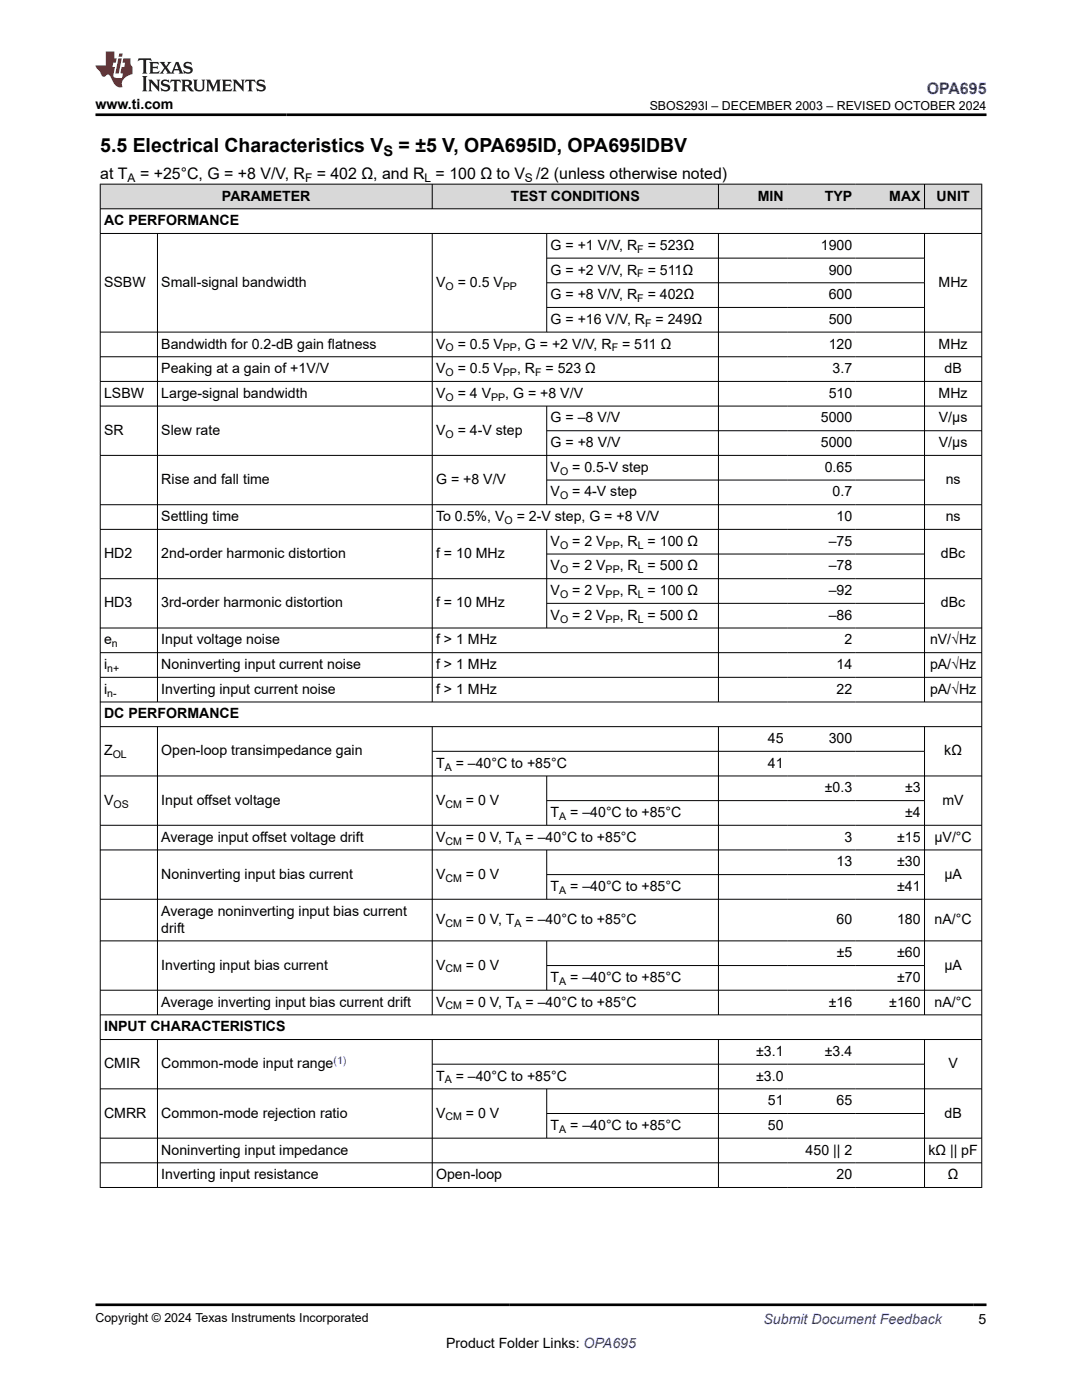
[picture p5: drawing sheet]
<svg xmlns="http://www.w3.org/2000/svg" width="216mm" height="279mm" viewBox="0 0 216 279" stroke-linecap="round" stroke-linejoin="round" font-family="sans-serif">
<defs><g id="words">
<g font-size="3.9">
<text x="20" y="30.3">5.5 Electrical Characteristics V</text>
<text x="79.5" y="30.3">= ±5 V, OPA695ID, OPA695IDBV</text>
</g>
<text font-size="3.2" fill="#00f" x="184.9" y="18.7">OPA695</text>
<g font-size="3.2">
<text x="20" y="35.7">at T</text>
<text x="27.9" y="35.7">= +25°C, G = +8 V/V, R</text>
<text x="63.2" y="35.7">= 402 Ω, and R = 100 Ω to V</text>
<text x="107" y="35.7">/2 (unless otherwise noted)</text>
</g>
<text font-size="2.9" x="76.5" y="31">S</text>
<g font-size="2.8">
<text x="19" y="21.8">www.ti.com</text>
<text x="44.3" y="40">PARAMETER</text>
<text x="101.9" y="40">TEST CONDITIONS</text>
<text x="151.2" y="40">MIN</text>
<text x="164.6" y="40">TYP</text>
<text x="177.4" y="40">MAX</text>
<text x="186.9" y="40">UNIT</text>
<text x="20.8" y="44.9">AC PERFORMANCE</text>
<text x="109.9" y="49.9">G = +1 V/V, R</text>
<text x="129.2" y="49.9">= 523Ω</text>
<text x="163.8" y="49.9">1900</text>
<text x="20.8" y="57.2">SSBW</text>
<text x="32.2" y="57.2">Small-signal bandwidth</text>
<text x="87" y="57.2">V</text>
<text x="91.3" y="57.2">= 0.5 V</text>
<text x="109.9" y="54.8">G = +2 V/V, R</text>
<text x="109.9" y="59.7">G = +8 V/V, R</text>
<text x="129.2" y="54.8">= 511Ω</text>
<text x="129.2" y="59.7">= 402Ω</text>
<text x="165.4" y="54.8">900</text>
<text x="165.4" y="59.7">600</text>
<text x="187.3" y="57.2">MHz</text>
<text x="109.9" y="64.6">G = +16 V/V, R</text>
<text x="130.8" y="64.6">= 249Ω</text>
<text x="165.4" y="64.6">500</text>
<text x="32.2" y="69.6">Bandwidth for 0.2-dB gain flatness</text>
<text x="87" y="69.6">V</text>
<text x="91.3" y="69.6">= 0.5 V</text>
<text x="103.2" y="69.6">, G = +2 V/V, R</text>
<text x="124.1" y="69.6">= 511 Ω</text>
<text x="165.4" y="69.6">120</text>
<text x="187.3" y="69.6">MHz</text>
<text x="32.2" y="74.5">Peaking at a gain of +1V/V</text>
<text x="87" y="74.5">V</text>
<text x="91.3" y="74.5">= 0.5 V</text>
<text x="103.2" y="74.5">, R</text>
<text x="108.9" y="74.5">= 523 Ω</text>
<text x="166.1" y="74.5">3.7</text>
<text x="188.5" y="74.5">dB</text>
<text x="20.8" y="79.4">LSBW</text>
<text x="32.2" y="79.4">Large-signal bandwidth</text>
<text x="87" y="79.4">V</text>
<text x="91.3" y="79.4">= 4 V</text>
<text x="100.8" y="79.4">, G = +8 V/V</text>
<text x="165.4" y="79.4">510</text>
<text x="187.3" y="79.4">MHz</text>
<text x="20.8" y="86.8">SR</text>
<text x="32.2" y="86.8">Slew rate</text>
<text x="87" y="86.8">V</text>
<text x="91.3" y="86.8">= 4-V step</text>
<text x="109.9" y="84.3">G = –8 V/V</text>
<text x="109.9" y="89.2">G = +8 V/V</text>
<text x="163.8" y="84.3">5000</text>
<text x="163.8" y="89.2">5000</text>
<text x="187.3" y="84.3">V/μs</text>
<text x="187.3" y="89.2">V/μs</text>
<text x="109.9" y="94.2">V</text>
<text x="114.2" y="94.2">= 0.5-V step</text>
<text x="164.6" y="94.2">0.65</text>
<text x="32.2" y="96.6">Rise and fall time</text>
<text x="87" y="96.6">G = +8 V/V</text>
<text x="109.9" y="99.1">V</text>
<text x="114.2" y="99.1">= 4-V step</text>
<text x="166.1" y="99.1">0.7</text>
<text x="188.7" y="96.6">ns</text>
<text x="32.2" y="104">Settling time</text>
<text x="87" y="104">To 0.5%, V</text>
<text x="103.1" y="104">= 2-V step, G = +8 V/V</text>
<text x="166.9" y="104">10</text>
<text x="188.7" y="104">ns</text>
<text x="20.8" y="111.4">HD2</text>
<text x="32.2" y="111.4">2nd-order harmonic distortion</text>
<text x="87" y="111.4">f = 10 MHz</text>
<text x="109.9" y="108.9">V</text>
<text x="109.9" y="113.8">V</text>
<text x="114.2" y="108.9">= 2 V</text>
<text x="114.2" y="113.8">= 2 V</text>
<text x="123.7" y="108.9">, R = 100 Ω</text>
<text x="123.7" y="113.8">, R = 500 Ω</text>
<text x="165.4" y="108.9">–75</text>
<text x="165.4" y="113.8">–78</text>
<text x="187.8" y="111.4">dBc</text>
<text x="109.9" y="118.8">V</text>
<text x="114.2" y="118.8">= 2 V</text>
<text x="123.7" y="118.8">, R = 100 Ω</text>
<text x="165.4" y="118.8">–92</text>
<text x="20.8" y="121.2">HD3</text>
<text x="32.2" y="121.2">3rd-order harmonic distortion</text>
<text x="87" y="121.2">f = 10 MHz</text>
<text x="109.9" y="123.7">V</text>
<text x="114.2" y="123.7">= 2 V</text>
<text x="123.7" y="123.7">, R = 500 Ω</text>
<text x="165.4" y="123.7">–86</text>
<text x="187.8" y="121.2">dBc</text>
<text x="20.8" y="128.6">e</text>
<text x="32.2" y="128.6">Input voltage noise</text>
<text x="87" y="128.6">f &gt; 1 MHz</text>
<text x="168.5" y="128.6">2</text>
<text x="185.6" y="128.6">nV/√Hz</text>
<text x="20.8" y="133.5">i</text>
<text x="32.2" y="133.5">Noninverting input current noise</text>
<text x="87" y="133.5">f &gt; 1 MHz</text>
<text x="166.9" y="133.5">14</text>
<text x="185.6" y="133.5">pA/√Hz</text>
<text x="20.8" y="138.4">i</text>
<text x="20.8" y="143.4">DC PERFORMANCE</text>
<text x="32.2" y="138.4">Inverting input current noise</text>
<text x="87" y="138.4">f &gt; 1 MHz</text>
<text x="166.9" y="138.4">22</text>
<text x="185.6" y="138.4">pA/√Hz</text>
<text x="153.2" y="148.3">45</text>
<text x="165.4" y="148.3">300</text>
<text x="20.8" y="150.8">Z</text>
<text x="32.2" y="150.8">Open-loop transimpedance gain</text>
<text x="87" y="153.2">T</text>
<text x="90.9" y="153.2">= –40°C to +85°C</text>
<text x="153.2" y="153.2">41</text>
<text x="188.4" y="150.8">kΩ</text>
<text x="20.8" y="160.6">V</text>
<text x="32.2" y="160.6">Input offset voltage</text>
<text x="87" y="160.6">V</text>
<text x="93" y="160.6">= 0 V</text>
<text x="164.6" y="158.1">±0.3</text>
<text x="180.6" y="158.1">±3</text>
<text x="188.1" y="160.6">mV</text>
<text x="32.2" y="168">Average input offset voltage drift</text>
<text x="87" y="168">V</text>
<text x="93" y="168">= 0 V, T</text>
<text x="104.9" y="168">= –40°C to +85°C</text>
<text x="109.9" y="163.1">T</text>
<text x="113.8" y="163.1">= –40°C to +85°C</text>
<text x="168.5" y="168">3</text>
<text x="179" y="168">±15</text>
<text x="180.6" y="163.1">±4</text>
<text x="186.5" y="168">μV/°C</text>
<text x="166.9" y="172.9">13</text>
<text x="179" y="172.9">±30</text>
<text x="32.2" y="175.4">Noninverting input bias current</text>
<text x="87" y="175.4">V</text>
<text x="93" y="175.4">= 0 V</text>
<text x="109.9" y="177.8">T</text>
<text x="113.8" y="177.8">= –40°C to +85°C</text>
<text x="179" y="177.8">±41</text>
<text x="188.4" y="175.4">μA</text>
<text x="32.2" y="182.7">Average noninverting input bias current</text>
<text x="87" y="184.4">V</text>
<text x="93" y="184.4">= 0 V, T</text>
<text x="104.9" y="184.4">= –40°C to +85°C</text>
<text x="166.9" y="184.4">60</text>
<text x="179" y="184.4">180</text>
<text x="186.5" y="184.4">nA/°C</text>
<text x="32.2" y="186.1">drift</text>
<text x="166.9" y="191">±5</text>
<text x="179" y="191">±60</text>
<text x="32.2" y="193.5">Inverting input bias current</text>
<text x="87" y="193.5">V</text>
<text x="93" y="193.5">= 0 V</text>
<text x="109.9" y="196">T</text>
<text x="113.8" y="196">= –40°C to +85°C</text>
<text x="179" y="196">±70</text>
<text x="188.4" y="193.5">μA</text>
<text x="32.2" y="200.9">Average inverting input bias current drift</text>
<text x="87" y="200.9">V</text>
<text x="93" y="200.9">= 0 V, T</text>
<text x="104.9" y="200.9">= –40°C to +85°C</text>
<text x="165.4" y="200.9">±16</text>
<text x="177.5" y="200.9">±160</text>
<text x="186.5" y="200.9">nA/°C</text>
<text x="20.8" y="205.8">INPUT CHARACTERISTICS</text>
<text x="20.8" y="213.2">CMIR</text>
<text x="32.2" y="213.2">Common-mode input range</text>
<text x="87" y="215.7">T</text>
<text x="90.9" y="215.7">= –40°C to +85°C</text>
<text x="150.9" y="210.7">±3.1</text>
<text x="150.9" y="215.7">±3.0</text>
<text x="164.6" y="210.7">±3.4</text>
<text x="189.2" y="213.2">V</text>
<text x="153.2" y="220.6">51</text>
<text x="166.9" y="220.6">65</text>
<text x="20.8" y="223">CMRR</text>
<text x="32.2" y="223">Common-mode rejection ratio</text>
<text x="87" y="223">V</text>
<text x="93" y="223">= 0 V</text>
<text x="109.9" y="225.5">T</text>
<text x="113.8" y="225.5">= –40°C to +85°C</text>
<text x="153.2" y="225.5">50</text>
<text x="188.5" y="223">dB</text>
<text x="32.2" y="230.4">Noninverting input impedance</text>
<text x="160.8" y="230.4">450 || 2</text>
<text x="185.3" y="230.4">kΩ || pF</text>
<text x="32.2" y="235.3">Inverting input resistance</text>
<text x="87" y="235.3">Open-loop</text>
<text x="166.9" y="235.3">20</text>
<text x="189.1" y="235.3">Ω</text>
<text x="89" y="269">Product Folder Links: OPA695</text>
<text x="195.3" y="264.2">5</text>
</g>
<text font-size="2.8" fill="#00f" x="152.4" y="264.2">Submit Document Feedback</text>
<g font-size="2.5">
<text x="129.6" y="21.9">SBOS293I – DECEMBER 2003 – REVISED OCTOBER 2024</text>
<text x="19" y="263.9">Copyright © 2024 Texas Instruments Incorporated</text>
</g>
<g font-size="2.4">
<text x="25.5" y="36.3">A</text>
<text x="60.9" y="36.3">F</text>
<text x="84.7" y="36.3">L</text>
<text x="104.7" y="36.3">S</text>
</g>
<g font-size="2.1">
<text x="127.2" y="50.4">F</text>
<text x="88.9" y="57.8">O</text>
<text x="100.3" y="57.8">PP</text>
<text x="127.2" y="55.4">F</text>
<text x="127.2" y="60.3">F</text>
<text x="128.7" y="65.2">F</text>
<text x="88.9" y="70.1">O</text>
<text x="100.3" y="70.1">PP</text>
<text x="122.1" y="70.1">F</text>
<text x="88.9" y="75">O</text>
<text x="100.3" y="75">PP</text>
<text x="106.8" y="75">F</text>
<text x="88.9" y="80">O</text>
<text x="98" y="80">PP</text>
<text x="88.9" y="87.3">O</text>
<text x="111.7" y="94.7">O</text>
<text x="111.7" y="99.6">O</text>
<text x="100.7" y="104.6">O</text>
<text x="111.7" y="109.5">O</text>
<text x="120.8" y="109.5">PP</text>
<text x="127.3" y="109.5">L</text>
<text x="111.7" y="114.4">O</text>
<text x="111.7" y="119.3">O</text>
<text x="120.8" y="114.4">PP</text>
<text x="120.8" y="119.3">PP</text>
<text x="127.3" y="114.4">L</text>
<text x="127.3" y="119.3">L</text>
<text x="111.7" y="124.3">O</text>
<text x="120.8" y="124.3">PP</text>
<text x="127.3" y="124.3">L</text>
<text x="22.3" y="129.2">n</text>
<text x="21.4" y="134.1">n+</text>
<text x="21.4" y="139">n-</text>
<text x="22.5" y="151.3">OL</text>
<text x="88.7" y="153.8">A</text>
<text x="22.6" y="161.2">OS</text>
<text x="88.9" y="161.2">CM</text>
<text x="111.6" y="163.6">A</text>
<text x="88.9" y="168.5">CM</text>
<text x="102.7" y="168.5">A</text>
<text x="88.9" y="175.9">CM</text>
<text x="111.6" y="178.4">A</text>
<text x="88.9" y="185">CM</text>
<text x="102.7" y="185">A</text>
<text x="88.9" y="194.1">CM</text>
<text x="111.6" y="196.5">A</text>
<text x="88.9" y="201.5">CM</text>
<text x="102.7" y="201.5">A</text>
<text x="88.7" y="216.2">A</text>
<text x="88.9" y="223.6">CM</text>
<text x="111.6" y="226.1">A</text>
</g>
<text font-size="2.1" fill="#00f" x="66.5" y="212.3">(1)</text>
</g></defs>
<g fill="#d8d8d8">
<path d="M20 36.8h175.9v4.9h-175.9z" fill-rule="evenodd"/>
<path d="M20.1 36.8h66.1v4.8h-66.1z" fill-rule="evenodd"/>
<path d="M86.3 36.8h57v4.8h-57z" fill-rule="evenodd"/>
<path d="M143.4 36.8h13.7v4.8h-13.7z" fill-rule="evenodd"/>
<path d="M157.1 36.8h13.7v4.8h-13.7z" fill-rule="evenodd"/>
<path d="M170.8 36.8h13.6v4.8h-13.6z" fill-rule="evenodd"/>
<path d="M184.5 36.8h11.3v4.8h-11.3z" fill-rule="evenodd"/>
</g>
<g fill="none" stroke="#000" stroke-width=".2">
<path d="M19.9 36.8h176.1M20 36.7v200.3M86.2 36.7v5M143.4 36.7v5M184.5 36.7v5M195.9 36.7v200.3M19.9 41.7h176.1M19.9 46.6h176.1M31.4 46.6v93.6M86.2 46.6v93.6M109.1 46.6v19.7M109.1 51.5h75.4"/>
<path d="M109.1 56.4h75.4M143.4 46.6v93.6M184.5 46.6v93.6M19.9 66.3h176.1M19.9 71.2h176.1M19.9 76.1h176.1M109.1 61.4h75.4M19.9 81h176.1M19.9 90.9h176.1M109.1 81v19.8M109.1 86h86.9M109.1 95.8h75.4"/>
<path d="M19.9 100.7h176.1M19.9 105.6h176.1M19.9 115.5h176.1M109.1 105.6v19.8M109.1 110.6h75.4M19.9 125.3h176.1M19.9 130.3h176.1M19.9 135.2h176.1M109.1 120.4h75.4M19.9 140.1h176.1M19.9 145h176.1M19.9 154.9h176.1"/>
<path d="M31.4 145v57.6M86.2 145v57.6M86.2 149.9h98.3M109.1 154.9v9.9M109.1 159.8h75.4M143.4 145v57.6M184.5 145v57.6M19.9 164.7h176.1M19.9 169.6h176.1M19.9 179.5h176.1M109.1 169.6v9.9M109.1 174.5h75.4"/>
<path d="M19.9 187.8h176.1M19.9 197.6h176.1M109.1 187.8v9.9M109.1 192.7h75.4M19.9 202.5h176.1M19.9 207.5h176.1M19.9 217.3h176.1M31.4 207.5v29.5M86.2 207.5v29.5M86.2 212.4h98.3M109.1 217.3v9.9M143.4 207.5v29.5"/>
<path d="M184.5 207.5v29.5M19.9 227.1h176.1M19.9 232.1h176.1M19.9 237h176.1M109.1 222.2h75.4"/>
</g>
<path d="M27.7 11.6l-.2 .6 .5-.2h.6v.1v2.2l-.2 .4h1l-.2-.4v-2.2v-.1h.5l.5 .2-.1-.6zM29.8 12.4l.2 .3v1.6l-.2 .4h1.9l.1-.6a1.08 1.08 0 0 1-1.3 .2v-.7h.6l.4 .2v-.7l-.4 .2h-.6v-.5l.2-.2a1 1 0 0 1 1 .3l-.1-.5zM31.8 12.4l1 1.1-1 1.2h.9l-.2-.2 .4-.8 .5 .8-.2 .2h1.6l-.2-.2 .1-.5h1l.1 .5-.1 .2h.9l-.2-.4-.8-1.9h-.5l-1 2.1-.8-1.1 .9-1h-.8l.2 .2-.5 .6-.3-.6 .1-.2zM35.2 12.8l.4 1h-.8zM36.8 12.5a.65 .65 0 0 0-.2 .7 .65 .65 0 0 0 .6 .5l.7 .1 .1 .3a.79 .79 0 0 1-.7 .4 .79 .79 0 0 1-.7-.5l.1 .7 .2-.1a.93 .93 0 0 0 1.1 0 .93 .93 0 0 0 .4-.9 1.46 1.46 0 0 0-1.2-.6l-.1-.3a1.09 1.09 0 0 1 1.2 .2l-.2-.6-.1 .1-.6-.2zM28.4 15.2l.2 .4v2.2l-.2 .4h1l-.2-.4v-2.2l.2-.4zM29.6 15.9l.2 .4v1.5l-.2 .4h.8l-.3-.4v-1.3l1.7 1.8v-2l.2-.4h-.8l.2 .2 .1 1.1-1.2-1.3zM32.3 16a.65 .65 0 0 0-.2 .8 .65 .65 0 0 0 .7 .4l.6 .2 .1 .2a.79 .79 0 0 1-.7 .4 .79 .79 0 0 1-.7-.5l.1 .7 .2-.1a.93 .93 0 0 0 1.1 .1 .93 .93 0 0 0 .4-1 1.46 1.46 0 0 0-1.2-.5l-.1-.4a1.09 1.09 0 0 1 1.2 .2l-.2-.6-.1 .1-.6-.1zM34.1 15.9l-.1 .6a.63 .63 0 0 1 .7-.3l.1 1.6-.3 .4h1l-.2-.4v-1.6a.66 .66 0 0 1 .8 .3l-.1-.6zM36.2 15.9l.2 .4v1.5l-.2 .4h.9l-.2-.2v-.7h.5l.1 .2a.79 .79 0 0 0 1.2 .6l-1-.9a.61 .61 0 0 0 .6-.6 .61 .61 0 0 0-.5-.7zM36.9 16.2h.2a.47 .47 0 0 1 .5 .1 .47 .47 0 0 1 .1 .5l-.2 .1-.6 .1zM38.5 15.9l.2 .2a2.27 2.27 0 0 0 .4 2 1.04 1.04 0 0 0 1.7-.7v-1.3l.2-.2h-.8l.2 .4v1.1a.6 .6 0 0 1-.6 .6 .6 .6 0 0 1-.6-.6v-1.1l.3-.4zM41.1 15.9l.2 .4v1.5l-.2 .4h.7l-.2-.4v-1.4l.9 1.9 .8-1.9v1.4l-.2 .4h1l-.3-.4v-1.5l.3-.4h-.8l-.7 1.5-.7-1.5zM44.3 15.9l.2 .4v1.5l-.2 .4h1.9l.1-.6a1.09 1.09 0 0 1-1.3 .2v-.7h.6l.4 .2v-.6l-.4 .2h-.6v-.6l.2-.1a1.01 1.01 0 0 1 1 .3l-.1-.6zM46.4 15.9l.3 .4v1.5l-.3 .4h.8l-.2-.4v-1.3l1.6 1.8v-2l.2-.4h-.7l.2 .2v1.1l-1.2-1.3zM49 15.9l-.1 .6a.63 .63 0 0 1 .8-.3v1.6l-.3 .4h1l-.2-.4v-1.6a.66 .66 0 0 1 .8 .3l-.1-.6zM51.4 16a.65 .65 0 0 0-.2 .8 .65 .65 0 0 0 .6 .4l.6 .2 .2 .2a.79 .79 0 0 1-.8 .4 .79 .79 0 0 1-.6-.5l.1 .7 .2-.1a.93 .93 0 0 0 1 .1 .93 .93 0 0 0 .5-1 1.46 1.46 0 0 0-1.3-.5l-.1-.4a1.09 1.09 0 0 1 1.3 .2l-.2-.6-.2 .1-.5-.1z" fill="#231f20"/>
<path d="M21.1 10.3v2.7h-2.1l.1 .4 .9 1a.95 .95 0 0 0 .9 .9 .59 .59 0 0 1 .6-.4 .59 .59 0 0 1 .5 .3l.4 .8a1.59 1.59 0 0 0 2.1 1.4 1.61 1.61 0 0 1 1-2.3l1-.3-.1-1.5a1.59 1.59 0 0 1-.4-1.7h-1.4l-.2 .9h.5l-.1 .9h-.5l-.2 .9v.3l.4 .1-.2 .9h-.6a.73 .73 0 0 1-1.1-.7l.3-1.5h-.5l.2-.9h.5l.2-.9h-.5v-1.3zM23.6 11.6l-.6 3.1h.7l.6-3.1zM23.8 10.7l-.1 .6h.7l.1-.6z" fill="#ed1c24"/>
<path d="M19 22.9h177.8M19 260.4h177.8" fill="none" stroke="#000" stroke-width=".53"/>
<use href="#words"/>
</svg>
